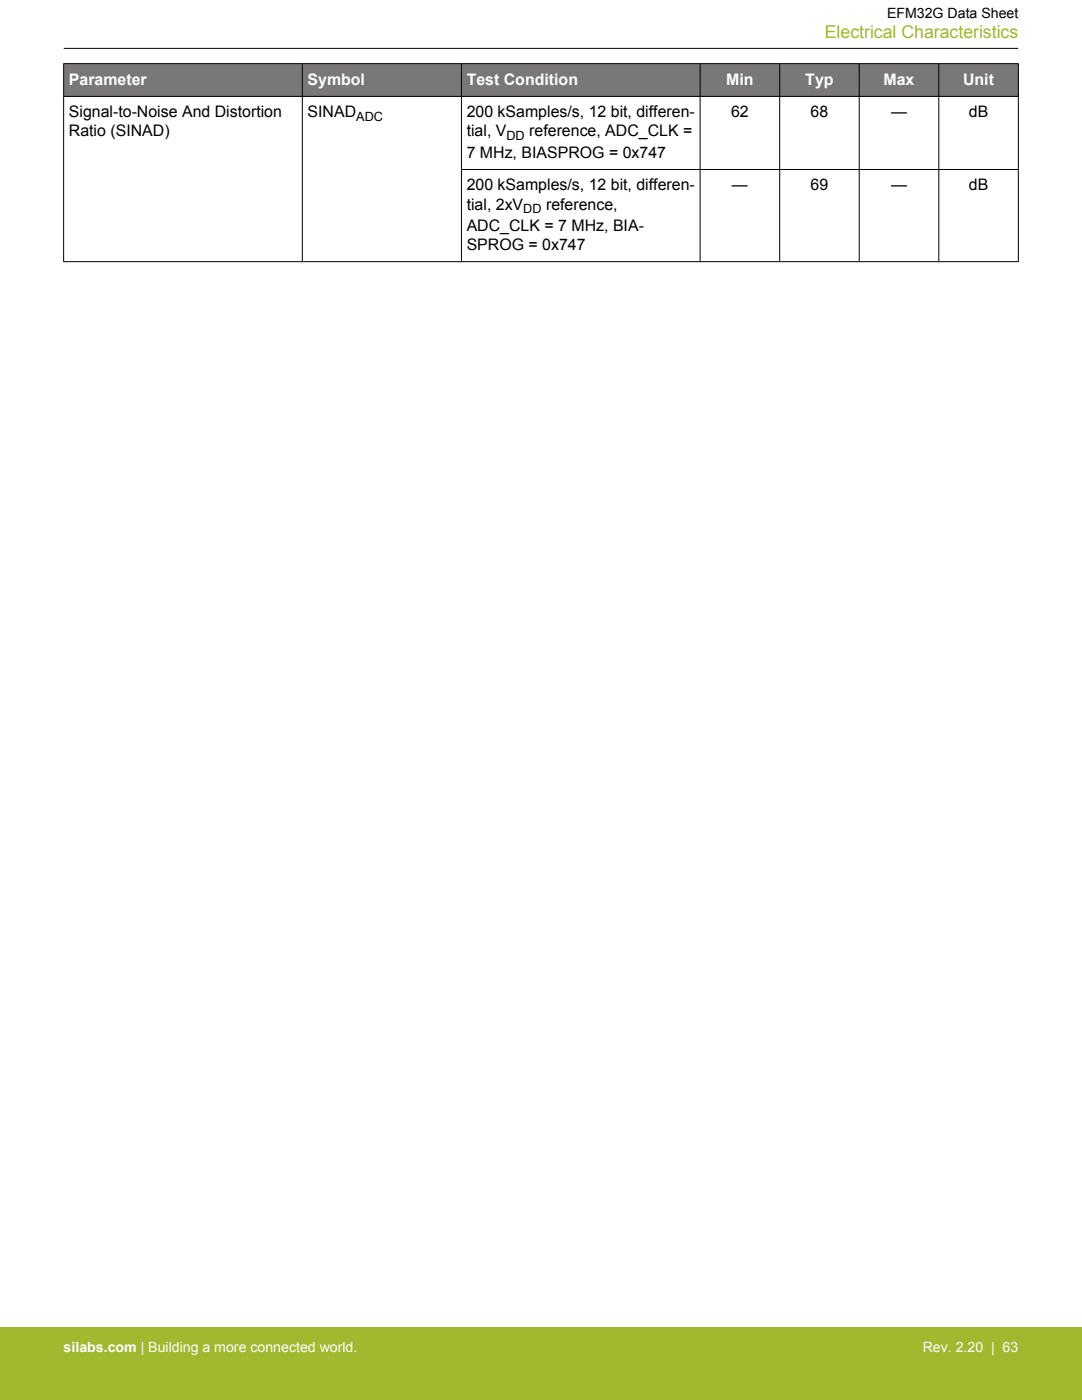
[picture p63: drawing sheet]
<svg xmlns="http://www.w3.org/2000/svg" width="216mm" height="279mm" viewBox="0 0 216 279" stroke-linecap="round" stroke-linejoin="round" font-family="sans-serif">
<defs><g id="words">
<text font-size="3.5" fill="#a1b92e" x="164.6" y="7.5">Electrical Characteristics</text>
<g font-size="3.2" fill="#fff">
<text x="13.7" y="16.9">Parameter</text>
<text x="61.4" y="16.9">Symbol</text>
<text x="93.1" y="16.9">Test Condition</text>
<text x="144.9" y="16.9">Min</text>
<text x="160.7" y="16.9">Typ</text>
<text x="176.3" y="16.9">Max</text>
<text x="192.2" y="16.9">Unit</text>
</g>
<g font-size="3.2">
<text x="13.7" y="23.4">Signal-to-Noise And Distortion</text>
<text x="61.4" y="23.4">SINAD</text>
<text x="93.1" y="23.4">200 kSamples/s, 12 bit, differen-</text>
<text x="145.9" y="23.4">62</text>
<text x="161.7" y="23.4">68</text>
<text x="177.8" y="23.4">—</text>
<text x="193.3" y="23.4">dB</text>
<text x="13.7" y="27.2">Ratio (SINAD)</text>
<text x="93.1" y="27.2">tial, V</text>
<text x="105.6" y="27.2">reference, ADC_CLK =</text>
<text x="93.1" y="31.5">7 MHz, BIASPROG = 0x747</text>
<text x="93.1" y="38">200 kSamples/s, 12 bit, differen-</text>
<text x="93.1" y="41.8">tial, 2xV</text>
<text x="109" y="41.8">reference,</text>
<text x="146.1" y="38">—</text>
<text x="161.7" y="38">69</text>
<text x="177.8" y="38">—</text>
<text x="193.3" y="38">dB</text>
<text x="93.1" y="46.1">ADC_CLK = 7 MHz, BIA-</text>
<text x="93.1" y="49.9">SPROG = 0x747</text>
</g>
<text font-size="2.8" x="177" y="3.5">EFM32G Data Sheet</text>
<g font-size="2.8" fill="#fff">
<text x="12.7" y="269.9">silabs.com | Building a more connected world.</text>
<text x="184.1" y="269.9">Rev. 2.20 | 63</text>
</g>
<g font-size="2.5">
<text x="71.1" y="24">ADC</text>
<text x="101.1" y="27.9">DD</text>
<text x="104.4" y="42.4">DD</text>
</g>
</g></defs>
<g fill="#797777">
<path d="M12.7 12.7h190.5v6.5h-190.5z" fill-rule="evenodd"/>
<path d="M12.7 12.7h190.5v6.5h-190.5z" fill-rule="evenodd"/>
</g>
<g fill="none" stroke="#000" stroke-width=".2">
<path d="M12.7 12.7h190.5M12.7 19.2h190.5M12.7 12.7v39.6M12.7 9.7h190.5M60.3 12.7v39.6M92.1 12.7v39.6M139.7 12.7v39.6M155.6 12.7v39.6M171.5 12.7v39.6M187.3 12.7v39.6M203.2 12.7v39.6M92 33.8h111.2"/>
<path d="M203.2 52.2h-190.5"/>
</g>
<path d="M0 264.9h215.9v14.5h-215.9z" fill="#a1b92e"/>
<use href="#words"/>
</svg>
